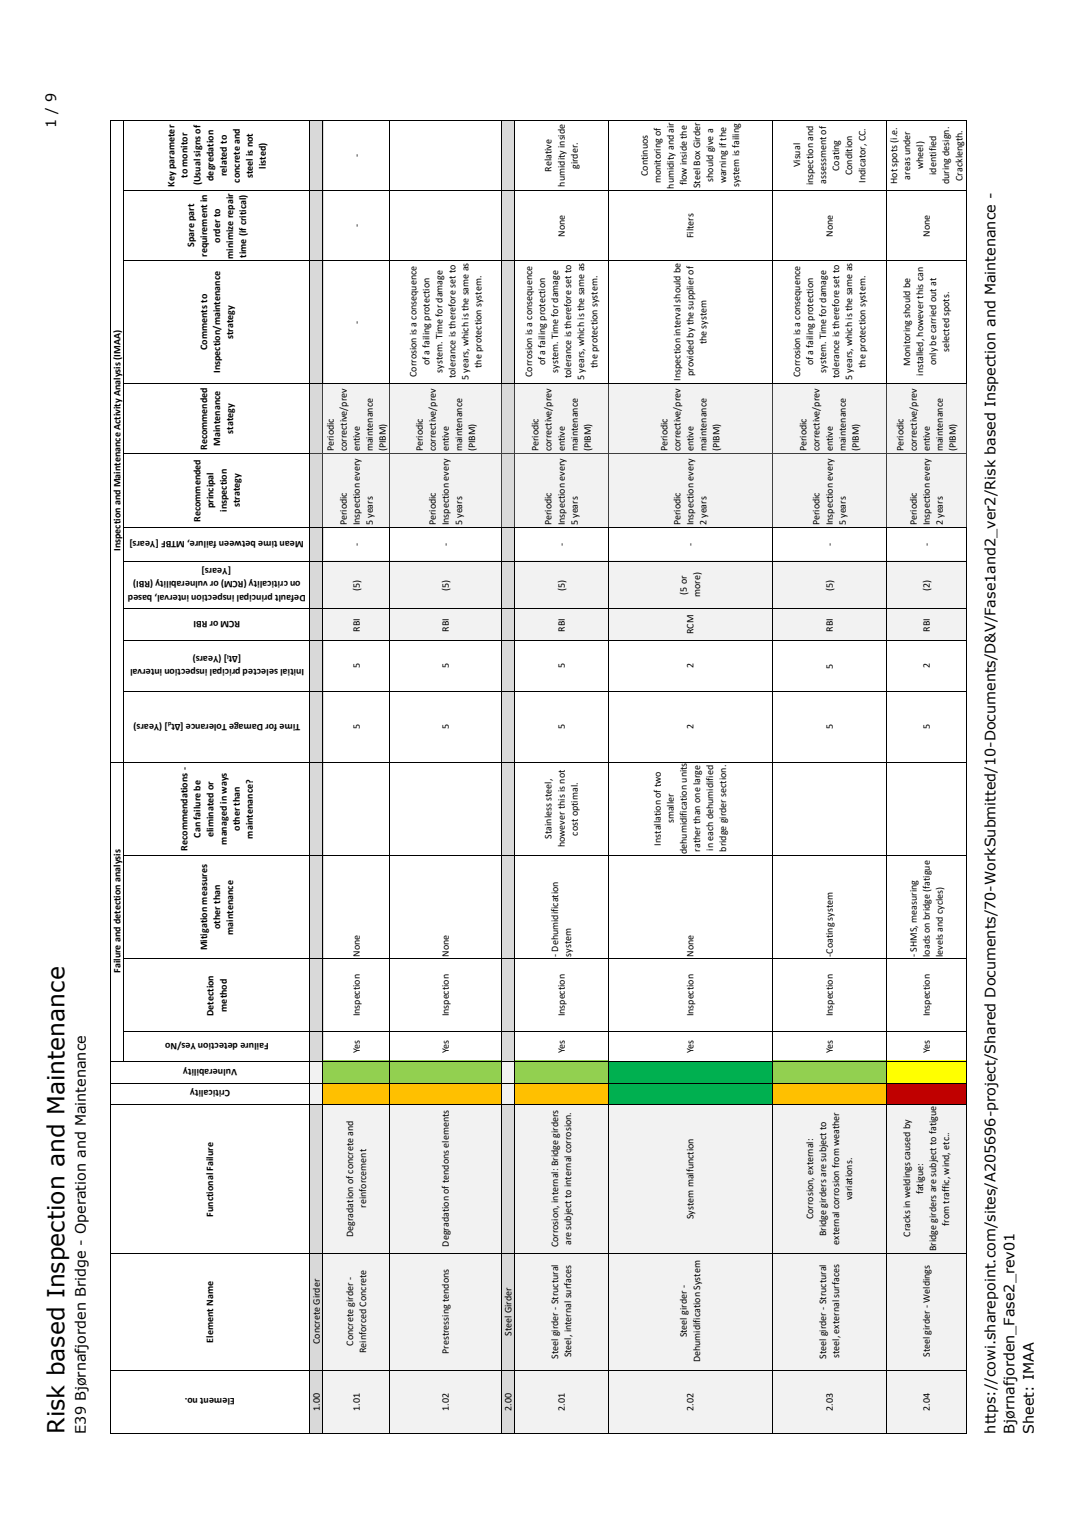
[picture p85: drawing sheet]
<svg xmlns="http://www.w3.org/2000/svg" width="210mm" height="297mm" viewBox="0 0 210 297" stroke-linecap="round" stroke-linejoin="round" font-family="sans-serif">
<defs><g id="words">
<text font-size="4.6" x="12.5" y="279.1" transform="rotate(-90 12.5 279.1)">Risk based Inspection and Maintenance</text>
<g font-size="2.8">
<text x="10.9" y="25" transform="rotate(-90 10.9 25)">1 / 9</text>
<text x="16.7" y="279.1" transform="rotate(-90 16.7 279.1)">E39 Bjørnafjorden Bridge - Operation and Maintenance</text>
<text x="193.7" y="279.1" transform="rotate(-90 193.7 279.1)">https://cowi.sharepoint.com/sites/A205696-project/Shared Documents/70-WorkSubmitted/10-Documents/D&amp;V/Fase1and2_ver2/Risk based Inspection and Maintenance -</text>
<text x="197.4" y="279.1" transform="rotate(-90 197.4 279.1)">Bjørnafjorden_Fase2_rev01</text>
<text x="201.2" y="279.1" transform="rotate(-90 201.2 279.1)">Sheet: IMAA</text>
</g>
<g font-size="1.9">
<text x="36.5" y="34.6" transform="rotate(-90 36.5 34.6)">to monitor</text>
<text x="41.6" y="35.2" transform="rotate(-90 41.6 35.2)">degredation</text>
<text x="44.1" y="34.3" transform="rotate(-90 44.1 34.3)">related to</text>
<text x="46.7" y="35.5" transform="rotate(-90 46.7 35.5)">concrete and</text>
<text x="49.2" y="34.7" transform="rotate(-90 49.2 34.7)">steel is not</text>
<text x="51.7" y="32.8" transform="rotate(-90 51.7 32.8)">listed)</text>
<text x="70" y="30.6" transform="rotate(-90 70 30.6)">-</text>
<text x="107.4" y="33.4" transform="rotate(-90 107.4 33.4)">Relative</text>
<text x="112.4" y="32.9" transform="rotate(-90 112.4 32.9)">girder.</text>
<text x="126.1" y="34.3" transform="rotate(-90 126.1 34.3)">Continuos</text>
<text x="128.6" y="35.7" transform="rotate(-90 128.6 35.7)">monitoring of</text>
<text x="138.8" y="35.4" transform="rotate(-90 138.8 35.4)">should give a</text>
<text x="141.3" y="35.7" transform="rotate(-90 141.3 35.7)">warning if the</text>
<text x="155.7" y="32.6" transform="rotate(-90 155.7 32.6)">Visual</text>
<text x="160.8" y="35.8" transform="rotate(-90 160.8 35.8)">assessment of</text>
<text x="163.3" y="33.3" transform="rotate(-90 163.3 33.3)">Coating</text>
<text x="165.9" y="34.1" transform="rotate(-90 165.9 34.1)">Condition</text>
<text x="168.4" y="35.5" transform="rotate(-90 168.4 35.5)">Indicator, CC.</text>
<text x="174.6" y="35.8" transform="rotate(-90 174.6 35.8)">Hot spots (i.e.</text>
<text x="177.1" y="35" transform="rotate(-90 177.1 35)">areas under</text>
<text x="179.7" y="32.9" transform="rotate(-90 179.7 32.9)">wheel)</text>
<text x="182.2" y="34" transform="rotate(-90 182.2 34)">identified</text>
<text x="184.7" y="35.9" transform="rotate(-90 184.7 35.9)">during design.</text>
<text x="187.3" y="35.2" transform="rotate(-90 187.3 35.2)">Cracklength.</text>
<text x="34" y="36.3" transform="rotate(-90 34 36.3)">Key parameter</text>
<text x="39" y="36.1" transform="rotate(-90 39 36.1)">(Usual signs of</text>
<text x="109.9" y="36.3" transform="rotate(-90 109.9 36.3)">humidity inside</text>
<text x="131.1" y="36.7" transform="rotate(-90 131.1 36.7)">humidity and air</text>
<text x="133.7" y="36.1" transform="rotate(-90 133.7 36.1)">flow inside the</text>
<text x="136.2" y="36.6" transform="rotate(-90 136.2 36.6)">Steel Box Girder</text>
<text x="143.8" y="36.5" transform="rotate(-90 143.8 36.5)">system is failing</text>
<text x="158.2" y="36.1" transform="rotate(-90 158.2 36.1)">inspection and</text>
<text x="42.8" y="47.2" transform="rotate(-90 42.8 47.2)">order to</text>
<text x="70" y="44.3" transform="rotate(-90 70 44.3)">-</text>
<text x="109.9" y="46" transform="rotate(-90 109.9 46)">None</text>
<text x="135" y="46.4" transform="rotate(-90 135 46.4)">Filters</text>
<text x="162.1" y="46" transform="rotate(-90 162.1 46)">None</text>
<text x="180.9" y="46" transform="rotate(-90 180.9 46)">None</text>
<text x="37.8" y="48.1" transform="rotate(-90 37.8 48.1)">Spare part</text>
<text x="40.3" y="50" transform="rotate(-90 40.3 50)">requirement in</text>
<text x="45.4" y="50.4" transform="rotate(-90 45.4 50.4)">minimize repair</text>
<text x="47.9" y="50.2" transform="rotate(-90 47.9 50.2)">time (if critical)</text>
<text x="70" y="63.1" transform="rotate(-90 70 63.1)">-</text>
<text x="40.3" y="68.1" transform="rotate(-90 40.3 68.1)">Comments to</text>
<text x="45.4" y="66" transform="rotate(-90 45.4 66)">strategy</text>
<text x="83.6" y="71.1" transform="rotate(-90 83.6 71.1)">of a failing protection</text>
<text x="93.7" y="71.6" transform="rotate(-90 93.7 71.6)">the protection system.</text>
<text x="106.1" y="71.1" transform="rotate(-90 106.1 71.1)">of a failing protection</text>
<text x="116.2" y="71.6" transform="rotate(-90 116.2 71.6)">the protection system.</text>
<text x="137.5" y="67" transform="rotate(-90 137.5 67)">the system</text>
<text x="158.2" y="71.1" transform="rotate(-90 158.2 71.1)">of a failing protection</text>
<text x="168.4" y="71.6" transform="rotate(-90 168.4 71.6)">the protection system.</text>
<text x="177.1" y="71.2" transform="rotate(-90 177.1 71.2)">Monitoring should be</text>
<text x="182.2" y="71.1" transform="rotate(-90 182.2 71.1)">only be carried out at</text>
<text x="184.7" y="68.6" transform="rotate(-90 184.7 68.6)">selected spots.</text>
<text x="42.8" y="72.6" transform="rotate(-90 42.8 72.6)">Inspection/maintenance</text>
<text x="81" y="73.4" transform="rotate(-90 81 73.4)">Corrosion is a consequence</text>
<text x="86.1" y="72.5" transform="rotate(-90 86.1 72.5)">system. Time for damage</text>
<text x="88.6" y="73.6" transform="rotate(-90 88.6 73.6)">tolerance is therefore set to</text>
<text x="91.2" y="74" transform="rotate(-90 91.2 74)">5 years, which is the same as</text>
<text x="103.5" y="73.4" transform="rotate(-90 103.5 73.4)">Corrosion is a consequence</text>
<text x="108.6" y="72.5" transform="rotate(-90 108.6 72.5)">system. Time for damage</text>
<text x="111.2" y="73.6" transform="rotate(-90 111.2 73.6)">tolerance is therefore set to</text>
<text x="113.7" y="74" transform="rotate(-90 113.7 74)">5 years, which is the same as</text>
<text x="132.4" y="74.1" transform="rotate(-90 132.4 74.1)">Inspection interval should be</text>
<text x="135" y="73.2" transform="rotate(-90 135 73.2)">provided by the supplier of</text>
<text x="155.7" y="73.4" transform="rotate(-90 155.7 73.4)">Corrosion is a consequence</text>
<text x="160.8" y="72.5" transform="rotate(-90 160.8 72.5)">system. Time for damage</text>
<text x="163.3" y="73.6" transform="rotate(-90 163.3 73.6)">tolerance is therefore set to</text>
<text x="165.9" y="74" transform="rotate(-90 165.9 74)">5 years, which is the same as</text>
<text x="179.7" y="73.1" transform="rotate(-90 179.7 73.1)">installed, however this can</text>
<text x="40.3" y="87.6" transform="rotate(-90 40.3 87.6)">Recommended</text>
<text x="42.8" y="86.8" transform="rotate(-90 42.8 86.8)">Maintenance</text>
<text x="45.4" y="84.4" transform="rotate(-90 45.4 84.4)">stategy</text>
<text x="64.9" y="87.9" transform="rotate(-90 64.9 87.9)">Periodic</text>
<text x="67.5" y="87.9" transform="rotate(-90 67.5 87.9)">corrective/prev</text>
<text x="70" y="87.9" transform="rotate(-90 70 87.9)">entive</text>
<text x="72.6" y="87.9" transform="rotate(-90 72.6 87.9)">maintenance</text>
<text x="75.1" y="87.9" transform="rotate(-90 75.1 87.9)">(PIBM)</text>
<text x="82.3" y="87.9" transform="rotate(-90 82.3 87.9)">Periodic</text>
<text x="84.8" y="87.9" transform="rotate(-90 84.8 87.9)">corrective/prev</text>
<text x="87.4" y="87.9" transform="rotate(-90 87.4 87.9)">entive</text>
<text x="89.9" y="87.9" transform="rotate(-90 89.9 87.9)">maintenance</text>
<text x="92.5" y="87.9" transform="rotate(-90 92.5 87.9)">(PIBM)</text>
<text x="104.8" y="87.9" transform="rotate(-90 104.8 87.9)">Periodic</text>
<text x="107.4" y="87.9" transform="rotate(-90 107.4 87.9)">corrective/prev</text>
<text x="109.9" y="87.9" transform="rotate(-90 109.9 87.9)">entive</text>
<text x="112.4" y="87.9" transform="rotate(-90 112.4 87.9)">maintenance</text>
<text x="115" y="87.9" transform="rotate(-90 115 87.9)">(PIBM)</text>
<text x="129.9" y="87.9" transform="rotate(-90 129.9 87.9)">Periodic</text>
<text x="132.4" y="87.9" transform="rotate(-90 132.4 87.9)">corrective/prev</text>
<text x="135" y="87.9" transform="rotate(-90 135 87.9)">entive</text>
<text x="137.5" y="87.9" transform="rotate(-90 137.5 87.9)">maintenance</text>
<text x="140" y="87.9" transform="rotate(-90 140 87.9)">(PIBM)</text>
<text x="157" y="87.9" transform="rotate(-90 157 87.9)">Periodic</text>
<text x="159.5" y="87.9" transform="rotate(-90 159.5 87.9)">corrective/prev</text>
<text x="162.1" y="87.9" transform="rotate(-90 162.1 87.9)">entive</text>
<text x="164.6" y="87.9" transform="rotate(-90 164.6 87.9)">maintenance</text>
<text x="167.1" y="87.9" transform="rotate(-90 167.1 87.9)">(PIBM)</text>
<text x="175.9" y="87.9" transform="rotate(-90 175.9 87.9)">Periodic</text>
<text x="178.4" y="87.9" transform="rotate(-90 178.4 87.9)">corrective/prev</text>
<text x="180.9" y="87.9" transform="rotate(-90 180.9 87.9)">entive</text>
<text x="183.5" y="87.9" transform="rotate(-90 183.5 87.9)">maintenance</text>
<text x="186" y="87.9" transform="rotate(-90 186 87.9)">(PIBM)</text>
<text x="39" y="101.6" transform="rotate(-90 39 101.6)">Recommended</text>
<text x="41.6" y="99" transform="rotate(-90 41.6 99)">principal</text>
<text x="44.1" y="99.6" transform="rotate(-90 44.1 99.6)">inspection</text>
<text x="46.7" y="98.7" transform="rotate(-90 46.7 98.7)">strategy</text>
<text x="23.5" y="107.3" transform="rotate(-90 23.5 107.3)">Inspection and Maintenance Activity Analysis (IMAA)</text>
<text x="59.1" y="105.2" transform="rotate(-180 59.1 105.2)">Mean time between failure, MTBF [Years]</text>
<text x="67.5" y="102.3" transform="rotate(-90 67.5 102.3)">Periodic</text>
<text x="70" y="106.2" transform="rotate(-90 70 106.2)">-</text>
<text x="70" y="102.3" transform="rotate(-90 70 102.3)">Inspection every</text>
<text x="72.6" y="102.3" transform="rotate(-90 72.6 102.3)">5 years</text>
<text x="84.8" y="102.3" transform="rotate(-90 84.8 102.3)">Periodic</text>
<text x="87.4" y="106.2" transform="rotate(-90 87.4 106.2)">-</text>
<text x="87.4" y="102.3" transform="rotate(-90 87.4 102.3)">Inspection every</text>
<text x="89.9" y="102.3" transform="rotate(-90 89.9 102.3)">5 years</text>
<text x="107.4" y="102.3" transform="rotate(-90 107.4 102.3)">Periodic</text>
<text x="109.9" y="106.2" transform="rotate(-90 109.9 106.2)">-</text>
<text x="109.9" y="102.3" transform="rotate(-90 109.9 102.3)">Inspection every</text>
<text x="112.4" y="102.3" transform="rotate(-90 112.4 102.3)">5 years</text>
<text x="132.4" y="102.3" transform="rotate(-90 132.4 102.3)">Periodic</text>
<text x="135" y="106.2" transform="rotate(-90 135 106.2)">-</text>
<text x="135" y="102.3" transform="rotate(-90 135 102.3)">Inspection every</text>
<text x="137.5" y="102.3" transform="rotate(-90 137.5 102.3)">2 years</text>
<text x="159.5" y="102.3" transform="rotate(-90 159.5 102.3)">Periodic</text>
<text x="162.1" y="106.2" transform="rotate(-90 162.1 106.2)">-</text>
<text x="162.1" y="102.3" transform="rotate(-90 162.1 102.3)">Inspection every</text>
<text x="164.6" y="102.3" transform="rotate(-90 164.6 102.3)">5 years</text>
<text x="178.4" y="102.3" transform="rotate(-90 178.4 102.3)">Periodic</text>
<text x="180.9" y="106.2" transform="rotate(-90 180.9 106.2)">-</text>
<text x="180.9" y="102.3" transform="rotate(-90 180.9 102.3)">Inspection every</text>
<text x="183.5" y="102.3" transform="rotate(-90 183.5 102.3)">2 years</text>
<text x="45" y="110.6" transform="rotate(-180 45 110.6)">[Years]</text>
<text x="58.5" y="113.2" transform="rotate(-180 58.5 113.2)">on criticality (RCM) or vulnerability (RBI)</text>
<text x="59.5" y="115.7" transform="rotate(-180 59.5 115.7)">Default principal inspection interval, based</text>
<text x="70" y="115" transform="rotate(-90 70 115)">(5)</text>
<text x="87.4" y="115" transform="rotate(-90 87.4 115)">(5)</text>
<text x="109.9" y="115" transform="rotate(-90 109.9 115)">(5)</text>
<text x="133.7" y="115.7" transform="rotate(-90 133.7 115.7)">(5 or</text>
<text x="136.2" y="116.2" transform="rotate(-90 136.2 116.2)">more)</text>
<text x="162.1" y="115" transform="rotate(-90 162.1 115)">(5)</text>
<text x="180.9" y="115" transform="rotate(-90 180.9 115)">(2)</text>
<text x="46.7" y="120.9" transform="rotate(-180 46.7 120.9)">RCM or RBI</text>
<text x="70" y="122.9" transform="rotate(-90 70 122.9)">RBI</text>
<text x="87.4" y="122.9" transform="rotate(-90 87.4 122.9)">RBI</text>
<text x="109.9" y="122.9" transform="rotate(-90 109.9 122.9)">RBI</text>
<text x="135" y="123.4" transform="rotate(-90 135 123.4)">RCM</text>
<text x="162.1" y="122.9" transform="rotate(-90 162.1 122.9)">RBI</text>
<text x="180.9" y="122.9" transform="rotate(-90 180.9 122.9)">RBI</text>
<text x="46.9" y="127.8" transform="rotate(-180 46.9 127.8)">[∆t ] (Years)</text>
<text x="59.2" y="130.3" transform="rotate(-180 59.2 130.3)">Initial selected pricipal inspection interval</text>
<text x="70" y="130.1" transform="rotate(-90 70 130.1)">5</text>
<text x="87.4" y="130.1" transform="rotate(-90 87.4 130.1)">5</text>
<text x="109.9" y="130.1" transform="rotate(-90 109.9 130.1)">5</text>
<text x="135" y="130.1" transform="rotate(-90 135 130.1)">2</text>
<text x="162.1" y="130.1" transform="rotate(-90 162.1 130.1)">5</text>
<text x="180.9" y="130.1" transform="rotate(-90 180.9 130.1)">2</text>
<text x="58.4" y="140.9" transform="rotate(-180 58.4 140.9)">Time for Damage Tolerance [∆t ] (Years)</text>
<text x="70" y="142" transform="rotate(-90 70 142)">5</text>
<text x="87.4" y="142" transform="rotate(-90 87.4 142)">5</text>
<text x="109.9" y="142" transform="rotate(-90 109.9 142)">5</text>
<text x="135" y="142" transform="rotate(-90 135 142)">2</text>
<text x="162.1" y="142" transform="rotate(-90 162.1 142)">5</text>
<text x="180.9" y="142" transform="rotate(-90 180.9 142)">5</text>
<text x="46.7" y="161.7" transform="rotate(-90 46.7 161.7)">other than</text>
<text x="131.1" y="160.3" transform="rotate(-90 131.1 160.3)">smaller</text>
<text x="36.5" y="165.6" transform="rotate(-90 36.5 165.6)">Recommendations -</text>
<text x="39" y="163.1" transform="rotate(-90 39 163.1)">Can failure be</text>
<text x="41.6" y="163" transform="rotate(-90 41.6 163)">eliminated or</text>
<text x="44.1" y="164.4" transform="rotate(-90 44.1 164.4)">managed in ways</text>
<text x="49.2" y="163.2" transform="rotate(-90 49.2 163.2)">maintenance?</text>
<text x="107.4" y="163.2" transform="rotate(-90 107.4 163.2)">Stainless steel,</text>
<text x="109.9" y="164.9" transform="rotate(-90 109.9 164.9)">however this is not</text>
<text x="112.4" y="162.6" transform="rotate(-90 112.4 162.6)">cost optimal.</text>
<text x="128.6" y="164.6" transform="rotate(-90 128.6 164.6)">Installation of two</text>
<text x="133.7" y="166.3" transform="rotate(-90 133.7 166.3)">dehumidification units</text>
<text x="136.2" y="165.8" transform="rotate(-90 136.2 165.8)">rather than one large</text>
<text x="138.8" y="165.6" transform="rotate(-90 138.8 165.6)">in each dehumidified</text>
<text x="141.3" y="165.8" transform="rotate(-90 141.3 165.8)">bridge girder section.</text>
<text x="40.3" y="185" transform="rotate(-90 40.3 185)">Mitigation measures</text>
<text x="42.8" y="180.8" transform="rotate(-90 42.8 180.8)">other than</text>
<text x="45.4" y="181.9" transform="rotate(-90 45.4 181.9)">maintenance</text>
<text x="23.5" y="189.4" transform="rotate(-90 23.5 189.4)">Failure and detection analysis</text>
<text x="70" y="186.3" transform="rotate(-90 70 186.3)">None</text>
<text x="87.4" y="186.3" transform="rotate(-90 87.4 186.3)">None</text>
<text x="108.6" y="186.3" transform="rotate(-90 108.6 186.3)">- Dehumidification</text>
<text x="111.2" y="186.3" transform="rotate(-90 111.2 186.3)">system</text>
<text x="135" y="186.3" transform="rotate(-90 135 186.3)">None</text>
<text x="162.1" y="186.3" transform="rotate(-90 162.1 186.3)">-Coating system</text>
<text x="178.4" y="186.3" transform="rotate(-90 178.4 186.3)">- SHMS, measuring</text>
<text x="180.9" y="186.3" transform="rotate(-90 180.9 186.3)">loads on bridge (fatigue</text>
<text x="183.5" y="186.3" transform="rotate(-90 183.5 186.3)">levels and cycles)</text>
<text x="41.6" y="197.8" transform="rotate(-90 41.6 197.8)">Detection</text>
<text x="44.1" y="196.9" transform="rotate(-90 44.1 196.9)">method</text>
<text x="70" y="197.9" transform="rotate(-90 70 197.9)">Inspection</text>
<text x="87.4" y="197.9" transform="rotate(-90 87.4 197.9)">Inspection</text>
<text x="109.9" y="197.9" transform="rotate(-90 109.9 197.9)">Inspection</text>
<text x="135" y="197.9" transform="rotate(-90 135 197.9)">Inspection</text>
<text x="162.1" y="197.9" transform="rotate(-90 162.1 197.9)">Inspection</text>
<text x="180.9" y="197.9" transform="rotate(-90 180.9 197.9)">Inspection</text>
<text x="52.3" y="203" transform="rotate(-180 52.3 203)">Failure detection Yes/No</text>
<text x="46.1" y="208" transform="rotate(-180 46.1 208)">Vulnerability</text>
<text x="70" y="205.1" transform="rotate(-90 70 205.1)">Yes</text>
<text x="87.4" y="205.1" transform="rotate(-90 87.4 205.1)">Yes</text>
<text x="109.9" y="205.1" transform="rotate(-90 109.9 205.1)">Yes</text>
<text x="135" y="205.1" transform="rotate(-90 135 205.1)">Yes</text>
<text x="162.1" y="205.1" transform="rotate(-90 162.1 205.1)">Yes</text>
<text x="180.9" y="205.1" transform="rotate(-90 180.9 205.1)">Yes</text>
<text x="44.8" y="212.2" transform="rotate(-180 44.8 212.2)">Criticality</text>
<text x="165.9" y="233.7" transform="rotate(-90 165.9 233.7)">variations.</text>
<text x="179.7" y="232.5" transform="rotate(-90 179.7 232.5)">fatigue:</text>
<text x="41.5" y="236.8" transform="rotate(-90 41.5 236.8)">Functional Failure</text>
<text x="71.3" y="235.1" transform="rotate(-90 71.3 235.1)">reinforcement</text>
<text x="135" y="237.3" transform="rotate(-90 135 237.3)">System malfunction</text>
<text x="158.2" y="237.3" transform="rotate(-90 158.2 237.3)">Corrosion, external:</text>
<text x="184.7" y="238.6" transform="rotate(-90 184.7 238.6)">from traffic, wind, etc..</text>
<text x="68.7" y="240.8" transform="rotate(-90 68.7 240.8)">Degradation of concrete and</text>
<text x="87.4" y="242.6" transform="rotate(-90 87.4 242.6)">Degradation of tendons elements</text>
<text x="108.6" y="242.8" transform="rotate(-90 108.6 242.8)">Corrosion, internal: Bridge girders</text>
<text x="111.2" y="242.4" transform="rotate(-90 111.2 242.4)">are subject to internal corrosion.</text>
<text x="160.8" y="240.6" transform="rotate(-90 160.8 240.6)">Bridge girders are subject to</text>
<text x="163.3" y="242.3" transform="rotate(-90 163.3 242.3)">external corrosion from weather</text>
<text x="177.1" y="240.7" transform="rotate(-90 177.1 240.7)">Cracks in weldings caused by</text>
<text x="182.2" y="243.6" transform="rotate(-90 182.2 243.6)">Bridge girders are subject to fatigue</text>
<text x="41.5" y="261.4" transform="rotate(-90 41.5 261.4)">Element Name</text>
<text x="62.2" y="261.6" transform="rotate(-90 62.2 261.6)">Concrete Girder</text>
<text x="68.7" y="261.9" transform="rotate(-90 68.7 261.9)">Concrete girder -</text>
<text x="71.3" y="263.4" transform="rotate(-90 71.3 263.4)">Reinforced Concrete</text>
<text x="87.4" y="263.6" transform="rotate(-90 87.4 263.6)">Prestressing tendons</text>
<text x="99.6" y="260" transform="rotate(-90 99.6 260)">Steel Girder</text>
<text x="133.7" y="260.3" transform="rotate(-90 133.7 260.3)">Steel girder -</text>
<text x="108.6" y="264.5" transform="rotate(-90 108.6 264.5)">Steel girder - Structural</text>
<text x="111.2" y="264.2" transform="rotate(-90 111.2 264.2)">Steel, internal surfaces</text>
<text x="136.2" y="265.2" transform="rotate(-90 136.2 265.2)">Dehumidification System</text>
<text x="160.8" y="264.5" transform="rotate(-90 160.8 264.5)">Steel girder - Structural</text>
<text x="163.3" y="264.3" transform="rotate(-90 163.3 264.3)">steel, external surfaces</text>
<text x="180.9" y="264.1" transform="rotate(-90 180.9 264.1)">Steel girder - Weldings</text>
<text x="45.7" y="272.2" transform="rotate(-180 45.7 272.2)">Element no.</text>
<text x="62.2" y="274.6" transform="rotate(-90 62.2 274.6)">1.00</text>
<text x="70" y="274.6" transform="rotate(-90 70 274.6)">1.01</text>
<text x="87.4" y="274.6" transform="rotate(-90 87.4 274.6)">1.02</text>
<text x="99.6" y="274.6" transform="rotate(-90 99.6 274.6)">2.00</text>
<text x="109.9" y="274.6" transform="rotate(-90 109.9 274.6)">2.01</text>
<text x="135" y="274.6" transform="rotate(-90 135 274.6)">2.02</text>
<text x="162.1" y="274.6" transform="rotate(-90 162.1 274.6)">2.03</text>
<text x="180.9" y="274.6" transform="rotate(-90 180.9 274.6)">2.04</text>
</g>
<g font-size="1.3">
<text x="44.5" y="127.4" transform="rotate(-180 44.5 127.4)">I</text>
<text x="33.4" y="140.5" transform="rotate(-180 33.4 140.5)">d</text>
</g>
</g></defs>
<path d="M60.3 215h2.6v64h-2.6z" fill="#d9d9d9"/>
<path d="M60.3 206.5h2.6v8.5h-2.6z" fill="#f2f2f2"/>
<path d="M60.3 23.4h2.6v183.2h-2.6z" fill="#d9d9d9"/>
<path d="M62.8 215h34.9v64h-34.9z" fill="#f2f2f2"/>
<path d="M62.8 210.7h34.9v4.3h-34.9z" fill="#ffc000"/>
<path d="M62.8 206.5h34.9v4.3h-34.9z" fill="#92d050"/>
<g fill="#f2f2f2">
<path d="M62.8 109.1h34.9v15.5h-34.9z"/>
<path d="M62.8 74.6h34.9v28h-34.9z"/>
</g>
<path d="M97.6 215h2.6v64h-2.6z" fill="#d9d9d9"/>
<path d="M97.6 206.5h2.6v8.5h-2.6z" fill="#f2f2f2"/>
<path d="M97.6 23.4h2.6v183.2h-2.6z" fill="#d9d9d9"/>
<path d="M100.2 215h18.2v64h-18.2z" fill="#f2f2f2"/>
<path d="M100.2 210.7h18.2v4.3h-18.2z" fill="#ffc000"/>
<path d="M100.2 206.5h18.2v4.3h-18.2z" fill="#92d050"/>
<g fill="#f2f2f2">
<path d="M100.2 109.1h18.2v15.5h-18.2z"/>
<path d="M100.2 74.6h18.2v28h-18.2z"/>
<path d="M118.4 215h32v64h-32z"/>
</g>
<path d="M118.4 206.5h32v8.5h-32z" fill="#00b050"/>
<g fill="#f2f2f2">
<path d="M118.4 109.1h32v15.5h-32z"/>
<path d="M118.4 74.6h32v28h-32z"/>
<path d="M150.3 215h22.3v64h-22.3z"/>
</g>
<path d="M150.3 210.7h22.3v4.3h-22.3z" fill="#ffc000"/>
<path d="M150.3 206.5h22.3v4.3h-22.3z" fill="#92d050"/>
<g fill="#f2f2f2">
<path d="M150.3 109.1h22.3v15.5h-22.3z"/>
<path d="M150.3 74.6h22.3v28h-22.3z"/>
<path d="M172.5 215h15.7v64h-15.7z"/>
</g>
<path d="M172.5 210.7h15.7v4.3h-15.7z" fill="#c00000"/>
<path d="M172.5 206.5h15.7v4.3h-15.7z" fill="#ff0"/>
<g fill="#f2f2f2">
<path d="M172.5 109.1h15.7v15.5h-15.7z"/>
<path d="M172.5 74.6h15.7v28h-15.7z"/>
</g>
<g fill="none" stroke="#000" stroke-width=".19">
<path d="M21.6 23.4v255.6M21.7 23.5h166.5M24.1 23.4v183.1M24.2 37.1h164M60.3 23.4v255.6M62.8 23.4v51.2M75.9 23.4v51.2M97.6 23.4v51.2M100.2 23.4v51.2M118.4 23.4v51.2M150.3 23.4v51.2M172.5 23.4v51.2"/>
<path d="M188.1 23.4v51.2M24.2 50.8h164M24.2 74.7h164M24.2 88.2h36.2M24.2 118.5h164M24.2 109.2h164M24.2 102.6h164M62.8 102.5v176.5M75.9 102.5v176.5M97.6 102.5v176.5M100.2 102.5v176.5M118.4 102.5v176.5"/>
<path d="M150.3 102.5v176.5M172.5 102.5v176.5M188.1 102.5v176.5M24.2 134.6h164M24.2 124.6h164M21.7 148.3h166.5M24.2 166.6h164M24.2 186.6h164M21.7 215h166.5M21.7 210.8h166.5M21.7 206.6h166.5M24.2 200.8h164"/>
<path d="M21.7 244h166.5M21.5 279.1h166.7M21.7 266.7h166.5"/>
</g>
<path d="M62.8 74.7v27.8M75.9 74.7v27.8M97.6 74.7v27.8M100.2 74.7v27.8M118.4 74.7v27.8M150.3 74.7v27.8M172.5 74.7v27.8M188.1 74.7v27.8M60.4 88.2h127.8" fill="none" stroke="#3f3f3f" stroke-width=".19"/>
<use href="#words"/>
</svg>
